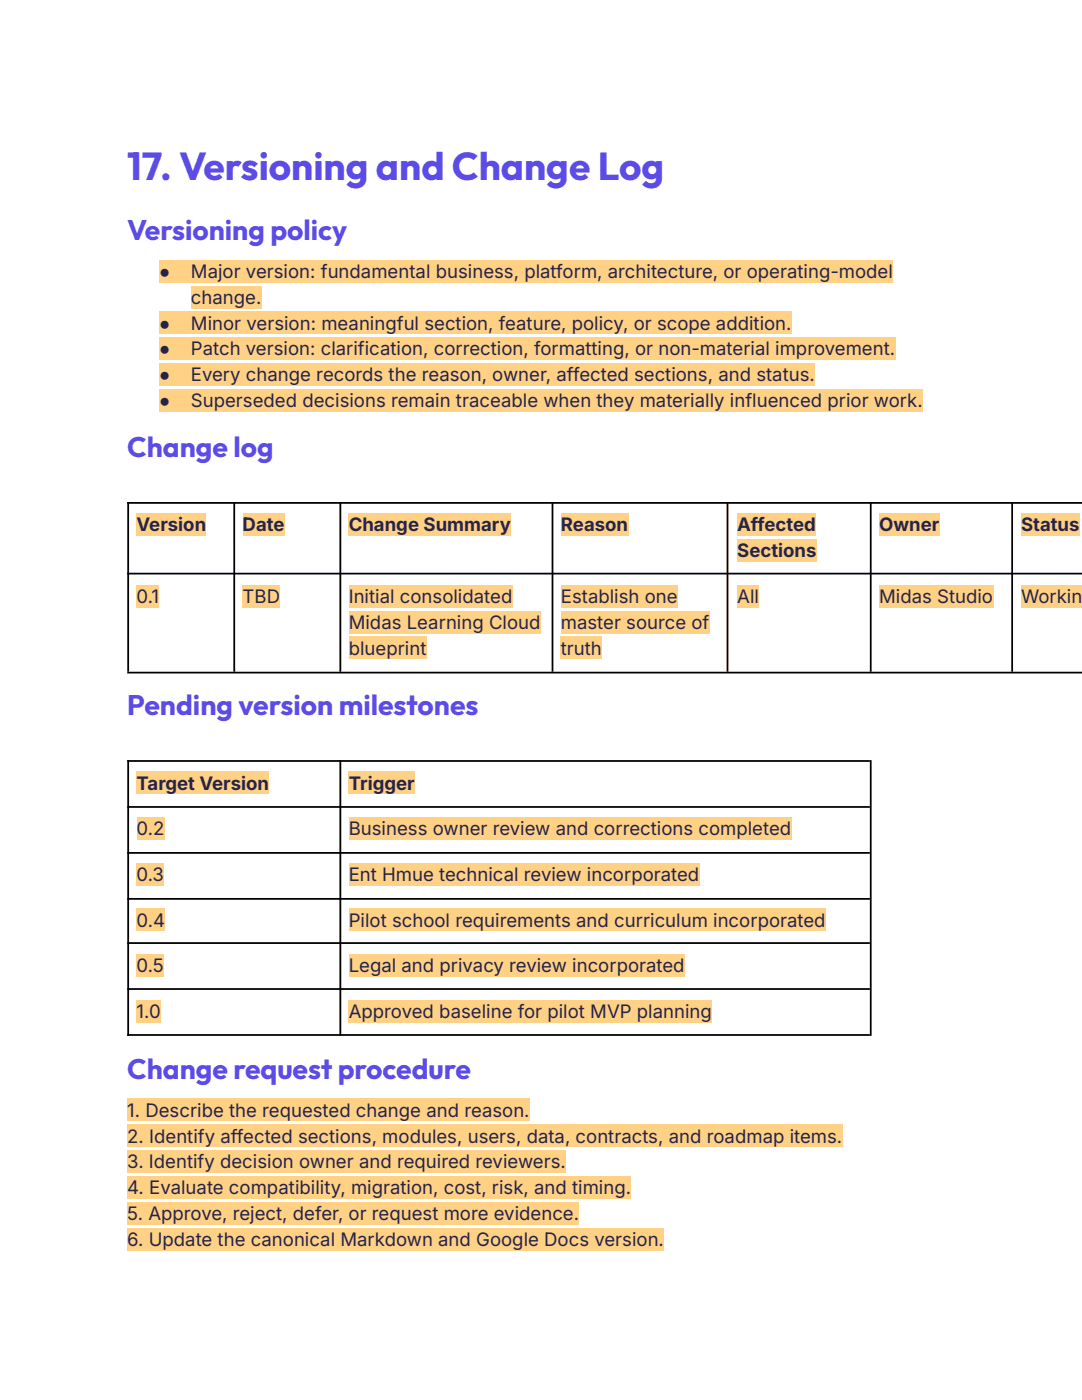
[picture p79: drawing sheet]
<svg xmlns="http://www.w3.org/2000/svg" width="216mm" height="279mm" viewBox="0 0 216 279" stroke-linecap="round" stroke-linejoin="round" font-family="sans-serif">
<defs><g id="words">
<text font-size="7.8" fill="#5b4be7" x="25.4" y="36">17. Versioning and Change Log</text>
<g font-size="5.6" fill="#5b4be7">
<text x="25.4" y="47.9">Versioning policy</text>
<text x="25.4" y="91.3">Change log</text>
<text x="25.4" y="142.8">Pending version milestones</text>
<text x="25.4" y="215.3">Change request procedure</text>
</g>
<g font-size="3.7" fill="#25234a">
<text x="31.7" y="55.5">●</text>
<text x="38.1" y="55.5">Major version: fundamental business, platform, architecture, or operating-model</text>
<text x="31.7" y="65.8">●</text>
<text x="38.1" y="60.6">change.</text>
<text x="38.1" y="65.8">Minor version: meaningful section, feature, policy, or scope addition.</text>
<text x="31.7" y="70.9">●</text>
<text x="38.1" y="70.9">Patch version: clarification, correction, formatting, or non-material improvement.</text>
<text x="31.7" y="76.1">●</text>
<text x="38.1" y="76.1">Every change records the reason, owner, affected sections, and status.</text>
<text x="31.7" y="81.2">●</text>
<text x="38.1" y="81.2">Superseded decisions remain traceable when they materially influenced prior work.</text>
<text x="27.3" y="106.1">Version</text>
<text x="48.4" y="106.1">Date</text>
<text x="69.6" y="106.1">Change Summary</text>
<text x="111.9" y="106.1">Reason</text>
<text x="147.1" y="106.1">Affected</text>
<text x="175.4" y="106.1">Owner</text>
<text x="203.7" y="106.1">Status</text>
<text x="147.1" y="111.2">Sections</text>
<text x="27.3" y="120.3">0.1</text>
<text x="48.4" y="120.3">TBD</text>
<text x="69.6" y="120.3">Initial consolidated</text>
<text x="69.6" y="125.5">Midas Learning Cloud</text>
<text x="111.9" y="120.3">Establish one</text>
<text x="111.9" y="125.5">master source of</text>
<text x="147.1" y="120.3">All</text>
<text x="175.4" y="120.3">Midas Studio</text>
<text x="203.7" y="120.3">Workin</text>
<text x="69.6" y="130.6">blueprint</text>
<text x="111.9" y="130.6">truth</text>
<text x="27.3" y="157.6">Target Version</text>
<text x="69.6" y="157.6">Trigger</text>
<text x="27.3" y="166.7">0.2</text>
<text x="69.6" y="166.7">Business owner review and corrections completed</text>
<text x="27.3" y="175.8">0.3</text>
<text x="69.6" y="175.8">Ent Hmue technical review incorporated</text>
<text x="27.3" y="184.9">0.4</text>
<text x="69.6" y="184.9">Pilot school requirements and curriculum incorporated</text>
<text x="27.3" y="194.1">0.5</text>
<text x="69.6" y="194.1">Legal and privacy review incorporated</text>
<text x="27.3" y="203.2">1.0</text>
<text x="69.6" y="203.2">Approved baseline for pilot MVP planning</text>
<text x="25.4" y="222.9">1. Describe the requested change and reason.</text>
<text x="25.4" y="228">2. Identify affected sections, modules, users, data, contracts, and roadmap items.</text>
<text x="25.4" y="233.2">3. Identify decision owner and required reviewers.</text>
<text x="25.4" y="238.3">4. Evaluate compatibility, migration, cost, risk, and timing.</text>
<text x="25.4" y="243.5">5. Approve, reject, defer, or request more evidence.</text>
<text x="25.4" y="248.6">6. Update the canonical Markdown and Google Docs version.</text>
</g>
</g></defs>
<g fill="#ffd185">
<path d="M31.7 51.9h146.5v4.5h-146.5z"/>
<path d="M38.1 57h14.1v4.5h-14.1z"/>
<path d="M31.7 62.2h126.3v4.5h-126.3z"/>
<path d="M31.7 67.3h146.9v4.5h-146.9z"/>
<path d="M31.7 72.5h130.9v4.5h-130.9z"/>
<path d="M31.7 77.7h152.4v4.4h-152.4z"/>
<path d="M27.3 102.5h13.9v4.4h-13.9z"/>
<path d="M48.4 102.5h8.4v4.4h-8.4z"/>
<path d="M69.6 102.5h32.4v4.4h-32.4z"/>
<path d="M111.9 102.5h13.5v4.4h-13.5z"/>
<path d="M147.1 102.5h15.7v4.4h-15.7z"/>
<path d="M147.1 107.6h15.8v4.5h-15.8z"/>
<path d="M175.4 102.5h12v4.4h-12z"/>
<path d="M203.7 102.5h11.7v4.4h-11.7z"/>
<path d="M27.3 116.7h4.4v4.5h-4.4z"/>
<path d="M48.4 116.7h7.5v4.5h-7.5z"/>
<path d="M69.6 116.7h32.6v4.5h-32.6z"/>
<path d="M69.6 121.9h38.3v4.5h-38.3z"/>
<path d="M69.6 127.1h15.5v4.4h-15.5z"/>
<path d="M111.9 116.7h23.3v4.5h-23.3z"/>
<path d="M111.9 121.9h29.7v4.5h-29.7z"/>
<path d="M111.9 127.1h8.2v4.4h-8.2z"/>
<path d="M147.1 116.7h4.4v4.5h-4.4z"/>
<path d="M175.4 116.7h22.8v4.5h-22.8z"/>
<path d="M203.7 116.7h12.2v4.5h-12.2z"/>
<path d="M27.3 154h26.4v4.5h-26.4z"/>
<path d="M69.6 154h13.2v4.5h-13.2z"/>
<path d="M27.3 163.1h5.5v4.5h-5.5z"/>
<path d="M69.6 163.1h88.3v4.5h-88.3z"/>
<path d="M27.3 172.2h5.5v4.5h-5.5z"/>
<path d="M69.6 172.2h69.9v4.5h-69.9z"/>
<path d="M27.3 181.4h5.7v4.4h-5.7z"/>
<path d="M69.6 181.4h95.2v4.4h-95.2z"/>
<path d="M27.3 190.5h5.4v4.5h-5.4z"/>
<path d="M69.6 190.5h67v4.5h-67z"/>
<path d="M27.3 199.6h4.8v4.5h-4.8z"/>
<path d="M69.6 199.6h72.5v4.5h-72.5z"/>
<path d="M25.4 219.3h80.3v4.5h-80.3z"/>
<path d="M25.4 224.4h142.7v4.5h-142.7z"/>
<path d="M25.4 229.6h87.5v4.5h-87.5z"/>
<path d="M25.4 234.7h100.5v4.5h-100.5z"/>
<path d="M25.4 239.9h90.2v4.5h-90.2z"/>
<path d="M25.4 245.1h107.1v4.4h-107.1z"/>
</g>
<g fill="none" stroke="#000" stroke-width=".35">
<path d="M25.4 100.4h190.5M25.4 114.5h190.5M25.6 100.2v33.9M46.7 100.2v33.9M67.9 100.2v33.9M110.2 100.2v33.9M145.2 100.2v33.9M173.7 100.2v33.9M202 100.2v33.9M25.4 134.2h190.5M25.4 151.9h148.2M25.6 151.7v55"/>
<path d="M67.9 151.7v55M173.7 151.7v55M25.4 161h148.2M25.4 170.2h148.2M25.4 179.4h148.2M25.4 188.2h148.2M25.4 197.4h148.2M25.4 206.6h148.2"/>
</g>
<use href="#words"/>
</svg>
